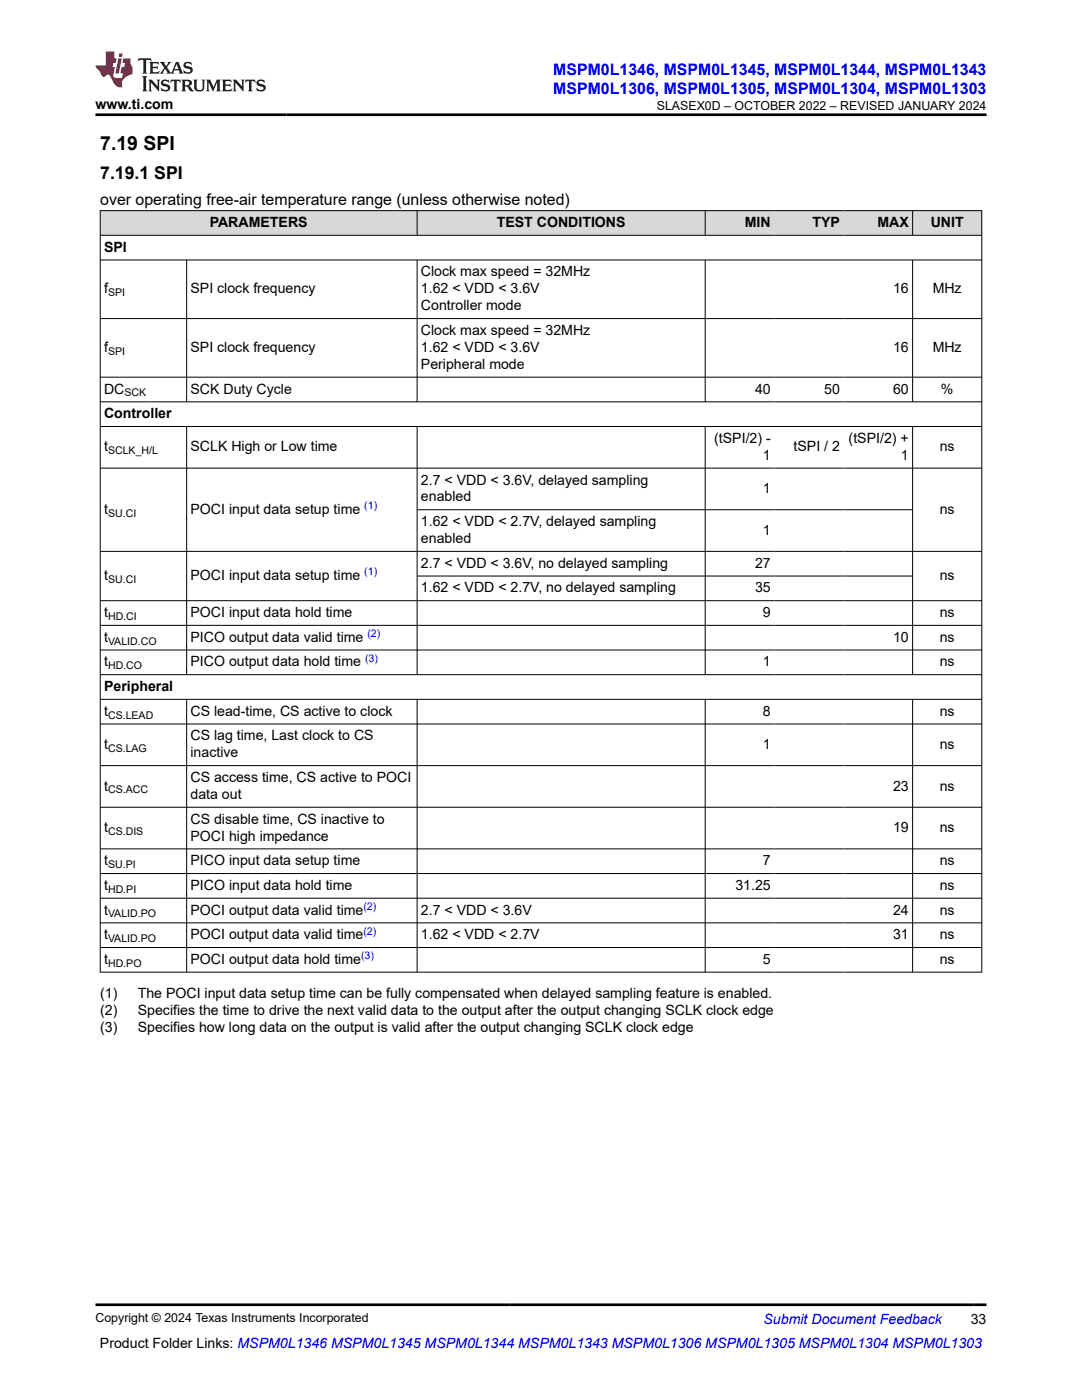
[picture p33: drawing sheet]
<svg xmlns="http://www.w3.org/2000/svg" width="216mm" height="279mm" viewBox="0 0 216 279" stroke-linecap="round" stroke-linejoin="round" font-family="sans-serif">
<defs><g id="words">
<text font-size="3.9" x="20" y="29.9">7.19 SPI</text>
<text font-size="3.5" x="20" y="35.7">7.19.1 SPI</text>
<g font-size="3.2" fill="#00f">
<text x="110.4" y="14.9">MSPM0L1346, MSPM0L1345, MSPM0L1344, MSPM0L1343</text>
<text x="110.4" y="18.7">MSPM0L1306, MSPM0L1305, MSPM0L1304, MSPM0L1303</text>
</g>
<text font-size="3.2" x="20" y="41">over operating free-air temperature range (unless otherwise noted)</text>
<g font-size="2.8">
<text x="19" y="21.8">www.ti.com</text>
<text x="41.8" y="45.3">PARAMETERS</text>
<text x="99.1" y="45.3">TEST CONDITIONS</text>
<text x="148.6" y="45.3">MIN</text>
<text x="162.1" y="45.3">TYP</text>
<text x="175.1" y="45.3">MAX</text>
<text x="185.7" y="45.3">UNIT</text>
<text x="20.8" y="50.2">SPI</text>
<text x="20.8" y="58.5">f</text>
<text x="38" y="58.5">SPI clock frequency</text>
<text x="84" y="55.2">Clock max speed = 32MHz</text>
<text x="84" y="58.5">1.62 &lt; VDD &lt; 3.6V</text>
<text x="178.2" y="58.5">16</text>
<text x="186.1" y="58.5">MHz</text>
<text x="84" y="61.9">Controller mode</text>
<text x="20.8" y="70.2">f</text>
<text x="38" y="70.2">SPI clock frequency</text>
<text x="84" y="66.9">Clock max speed = 32MHz</text>
<text x="84" y="70.2">1.62 &lt; VDD &lt; 3.6V</text>
<text x="178.2" y="70.2">16</text>
<text x="186.1" y="70.2">MHz</text>
<text x="84" y="73.6">Peripheral mode</text>
<text x="20.8" y="78.5">DC</text>
<text x="20.8" y="83.5">Controller</text>
<text x="38" y="78.5">SCK Duty Cycle</text>
<text x="150.7" y="78.5">40</text>
<text x="164.5" y="78.5">50</text>
<text x="178.2" y="78.5">60</text>
<text x="187.7" y="78.5">%</text>
<text x="142.5" y="88.4">(tSPI/2) -</text>
<text x="169.3" y="88.4">(tSPI/2) +</text>
<text x="20.8" y="90.1">t</text>
<text x="38" y="90.1">SCLK High or Low time</text>
<text x="152.2" y="91.8">1</text>
<text x="158.3" y="90.1">tSPI / 2</text>
<text x="179.8" y="91.8">1</text>
<text x="187.5" y="90.1">ns</text>
<text x="84" y="96.7">2.7 &lt; VDD &lt; 3.6V, delayed sampling</text>
<text x="84" y="100.1">enabled</text>
<text x="152.2" y="98.4">1</text>
<text x="20.8" y="102.5">t</text>
<text x="38" y="102.5">POCI input data setup time</text>
<text x="84" y="105">1.62 &lt; VDD &lt; 2.7V, delayed sampling</text>
<text x="152.2" y="106.7">1</text>
<text x="187.5" y="102.5">ns</text>
<text x="84" y="108.4">enabled</text>
<text x="84" y="113.3">2.7 &lt; VDD &lt; 3.6V, no delayed sampling</text>
<text x="150.7" y="113.3">27</text>
<text x="20.8" y="115.8">t</text>
<text x="38" y="115.8">POCI input data setup time</text>
<text x="84" y="118.2">1.62 &lt; VDD &lt; 2.7V, no delayed sampling</text>
<text x="150.7" y="118.2">35</text>
<text x="187.5" y="115.8">ns</text>
<text x="20.8" y="123.2">t</text>
<text x="38" y="123.2">POCI input data hold time</text>
<text x="152.2" y="123.2">9</text>
<text x="187.5" y="123.2">ns</text>
<text x="20.8" y="128.1">t</text>
<text x="38" y="128.1">PICO output data valid time</text>
<text x="178.2" y="128.1">10</text>
<text x="187.5" y="128.1">ns</text>
<text x="20.8" y="133">t</text>
<text x="20.8" y="137.9">Peripheral</text>
<text x="38" y="133">PICO output data hold time</text>
<text x="152.2" y="133">1</text>
<text x="187.5" y="133">ns</text>
<text x="20.8" y="142.8">t</text>
<text x="38" y="142.8">CS lead-time, CS active to clock</text>
<text x="152.2" y="142.8">8</text>
<text x="187.5" y="142.8">ns</text>
<text x="20.8" y="149.5">t</text>
<text x="38" y="147.8">CS lag time, Last clock to CS</text>
<text x="152.2" y="149.5">1</text>
<text x="187.5" y="149.5">ns</text>
<text x="38" y="151.1">inactive</text>
<text x="20.8" y="157.8">t</text>
<text x="38" y="156.1">CS access time, CS active to POCI</text>
<text x="38" y="159.5">data out</text>
<text x="178.2" y="157.8">23</text>
<text x="187.5" y="157.8">ns</text>
<text x="20.8" y="166.1">t</text>
<text x="38" y="164.4">CS disable time, CS inactive to</text>
<text x="38" y="167.8">POCI high impedance</text>
<text x="178.2" y="166.1">19</text>
<text x="187.5" y="166.1">ns</text>
<text x="20.8" y="172.7">t</text>
<text x="38" y="172.7">PICO input data setup time</text>
<text x="152.2" y="172.7">7</text>
<text x="187.5" y="172.7">ns</text>
<text x="20.8" y="177.6">t</text>
<text x="38" y="177.6">PICO input data hold time</text>
<text x="146.7" y="177.6">31.25</text>
<text x="187.5" y="177.6">ns</text>
<text x="20.8" y="182.5">t</text>
<text x="38" y="182.5">POCI output data valid time</text>
<text x="84" y="182.5">2.7 &lt; VDD &lt; 3.6V</text>
<text x="178.2" y="182.5">24</text>
<text x="187.5" y="182.5">ns</text>
<text x="20.8" y="187.5">t</text>
<text x="38" y="187.5">POCI output data valid time</text>
<text x="84" y="187.5">1.62 &lt; VDD &lt; 2.7V</text>
<text x="178.2" y="187.5">31</text>
<text x="187.5" y="187.5">ns</text>
<text x="20.8" y="192.4">t</text>
<text x="38" y="192.4">POCI output data hold time</text>
<text x="152.2" y="192.4">5</text>
<text x="187.5" y="192.4">ns</text>
<text x="20" y="199.2">(1)</text>
<text x="20" y="202.6">(2)</text>
<text x="27.5" y="199.2">The POCI input data setup time can be fully compensated when delayed sampling feature is enabled.</text>
<text x="27.5" y="202.6">Specifies the time to drive the next valid data to the output after the output changing SCLK clock edge</text>
<text x="20" y="205.9">(3)</text>
<text x="27.5" y="205.9">Specifies how long data on the output is valid after the output changing SCLK clock edge</text>
<text x="19.9" y="269">Product Folder Links: MSPM0L1346 MSPM0L1345 MSPM0L1344 MSPM0L1343 MSPM0L1306 MSPM0L1305 MSPM0L1304 MSPM0L1303</text>
<text x="193.7" y="264.2">33</text>
</g>
<text font-size="2.8" fill="#00f" x="152.4" y="264.2">Submit Document Feedback</text>
<g font-size="2.5">
<text x="131.1" y="21.9">SLASEX0D – OCTOBER 2022 – REVISED JANUARY 2024</text>
<text x="19" y="263.9">Copyright © 2024 Texas Instruments Incorporated</text>
</g>
<g font-size="2.1">
<text x="21.6" y="59.1">SPI</text>
<text x="21.6" y="70.8">SPI</text>
<text x="24.8" y="79.1">SCK</text>
<text x="21.6" y="90.6">SCLK_H/L</text>
<text x="21.6" y="103.1">SU.CI</text>
<text x="21.6" y="116.3">SU.CI</text>
<text x="21.6" y="123.7">HD.CI</text>
<text x="21.6" y="128.6">VALID.CO</text>
<text x="21.6" y="133.6">HD.CO</text>
<text x="21.6" y="143.4">CS.LEAD</text>
<text x="21.6" y="150">CS.LAG</text>
<text x="21.6" y="158.3">CS.ACC</text>
<text x="21.6" y="166.6">CS.DIS</text>
<text x="21.6" y="173.3">SU.PI</text>
<text x="21.6" y="178.2">HD.PI</text>
<text x="21.6" y="183.1">VALID.PO</text>
<text x="21.6" y="188">VALID.PO</text>
<text x="21.6" y="192.9">HD.PO</text>
</g>
<g font-size="2.1" fill="#00f">
<text x="72.7" y="101.6">(1)</text>
<text x="72.7" y="114.8">(1)</text>
<text x="73.3" y="127.1">(2)</text>
<text x="72.8" y="132.1">(3)</text>
<text x="72.5" y="181.6">(2)</text>
<text x="72.1" y="191.4">(3)</text>
<text x="72.5" y="186.5">(2)</text>
</g>
</g></defs>
<g fill="#d8d8d8">
<path d="M20 42h175.9v5h-175.9z" fill-rule="evenodd"/>
<path d="M20.1 42.1h63.1v4.8h-63.1z" fill-rule="evenodd"/>
<path d="M83.3 42.1h57.4v4.8h-57.4z" fill-rule="evenodd"/>
<path d="M140.8 42.1h13.7v4.8h-13.7z" fill-rule="evenodd"/>
<path d="M154.5 42.1h13.8v4.8h-13.8z" fill-rule="evenodd"/>
<path d="M168.3 42.1h13.7v4.8h-13.7z" fill-rule="evenodd"/>
<path d="M182.2 42.1h13.6v4.8h-13.6z" fill-rule="evenodd"/>
</g>
<g fill="none" stroke="#000" stroke-width=".2">
<path d="M19.9 42h176.1M19.9 47h176.1M19.9 51.9h176.1M20 42v152.1M37.2 51.9v28.4M83.2 42v5M83.2 51.9v28.4M140.7 42v5M140.7 51.9v28.4M182.1 42v5M182.1 51.9v28.4M195.9 42v152.1"/>
<path d="M19.9 63.6h176.1M19.9 75.3h176.1M19.9 80.2h176.1M19.9 85.1h176.1M19.9 93.4h176.1M37.2 85.1v49.6M83.2 85.1v49.6M140.7 85.1v49.6M182.1 85.1v49.6M19.9 110h176.1M19.9 119.9h176.1M83.2 101.7h99"/>
<path d="M83.2 115h99M19.9 124.8h176.1M19.9 129.7h176.1M19.9 134.6h176.1M19.9 139.6h176.1M37.2 139.6v54.5M83.2 139.6v54.5M140.7 139.6v54.5M182.1 139.6v54.5M19.9 144.5h176.1M19.9 152.8h176.1M19.9 161.1h176.1"/>
<path d="M19.9 169.4h176.1M19.9 174.3h176.1M19.9 179.3h176.1M19.9 184.2h176.1M19.9 189.1h176.1M19.9 194h176.1"/>
</g>
<path d="M27.7 11.6l-.2 .6 .5-.2h.6v.1v2.2l-.2 .4h1l-.2-.4v-2.2v-.1h.5l.5 .2-.1-.6zM29.8 12.4l.2 .3v1.6l-.2 .4h1.9l.1-.6a1.08 1.08 0 0 1-1.3 .2v-.7h.6l.4 .2v-.7l-.4 .2h-.6v-.5l.2-.2a1 1 0 0 1 1 .3l-.1-.5zM31.8 12.4l1 1.1-1 1.2h.9l-.2-.2 .4-.8 .5 .8-.2 .2h1.6l-.2-.2 .1-.5h1l.1 .5-.1 .2h.9l-.2-.4-.8-1.9h-.5l-1 2.1-.8-1.1 .9-1h-.8l.2 .2-.5 .6-.3-.6 .1-.2zM35.2 12.8l.4 1h-.8zM36.8 12.5a.65 .65 0 0 0-.2 .7 .65 .65 0 0 0 .6 .5l.7 .1 .1 .3a.79 .79 0 0 1-.7 .4 .79 .79 0 0 1-.7-.5l.1 .7 .2-.1a.93 .93 0 0 0 1.1 0 .93 .93 0 0 0 .4-.9 1.46 1.46 0 0 0-1.2-.6l-.1-.3a1.09 1.09 0 0 1 1.2 .2l-.2-.6-.1 .1-.6-.2zM28.4 15.2l.2 .4v2.2l-.2 .4h1l-.2-.4v-2.2l.2-.4zM29.6 15.9l.2 .4v1.5l-.2 .4h.8l-.3-.4v-1.3l1.7 1.8v-2l.2-.4h-.8l.2 .2 .1 1.1-1.2-1.3zM32.3 16a.65 .65 0 0 0-.2 .8 .65 .65 0 0 0 .7 .4l.6 .2 .1 .2a.79 .79 0 0 1-.7 .4 .79 .79 0 0 1-.7-.5l.1 .7 .2-.1a.93 .93 0 0 0 1.1 .1 .93 .93 0 0 0 .4-1 1.46 1.46 0 0 0-1.2-.5l-.1-.4a1.09 1.09 0 0 1 1.2 .2l-.2-.6-.1 .1-.6-.1zM34.1 15.9l-.1 .6a.63 .63 0 0 1 .7-.3l.1 1.6-.3 .4h1l-.2-.4v-1.6a.66 .66 0 0 1 .8 .3l-.1-.6zM36.2 15.9l.2 .4v1.5l-.2 .4h.9l-.2-.2v-.7h.5l.1 .2a.79 .79 0 0 0 1.2 .6l-1-.9a.61 .61 0 0 0 .6-.6 .61 .61 0 0 0-.5-.7zM36.9 16.2h.2a.47 .47 0 0 1 .5 .1 .47 .47 0 0 1 .1 .5l-.2 .1-.6 .1zM38.5 15.9l.2 .2a2.27 2.27 0 0 0 .4 2 1.04 1.04 0 0 0 1.7-.7v-1.3l.2-.2h-.8l.2 .4v1.1a.6 .6 0 0 1-.6 .6 .6 .6 0 0 1-.6-.6v-1.1l.3-.4zM41.1 15.9l.2 .4v1.5l-.2 .4h.7l-.2-.4v-1.4l.9 1.9 .8-1.9v1.4l-.2 .4h1l-.3-.4v-1.5l.3-.4h-.8l-.7 1.5-.7-1.5zM44.3 15.9l.2 .4v1.5l-.2 .4h1.9l.1-.6a1.09 1.09 0 0 1-1.3 .2v-.7h.6l.4 .2v-.6l-.4 .2h-.6v-.6l.2-.1a1.01 1.01 0 0 1 1 .3l-.1-.6zM46.4 15.9l.3 .4v1.5l-.3 .4h.8l-.2-.4v-1.3l1.6 1.8v-2l.2-.4h-.7l.2 .2v1.1l-1.2-1.3zM49 15.9l-.1 .6a.63 .63 0 0 1 .8-.3v1.6l-.3 .4h1l-.2-.4v-1.6a.66 .66 0 0 1 .8 .3l-.1-.6zM51.4 16a.65 .65 0 0 0-.2 .8 .65 .65 0 0 0 .6 .4l.6 .2 .2 .2a.79 .79 0 0 1-.8 .4 .79 .79 0 0 1-.6-.5l.1 .7 .2-.1a.93 .93 0 0 0 1 .1 .93 .93 0 0 0 .5-1 1.46 1.46 0 0 0-1.3-.5l-.1-.4a1.09 1.09 0 0 1 1.3 .2l-.2-.6-.2 .1-.5-.1z" fill="#231f20"/>
<path d="M21.1 10.3v2.7h-2.1l.1 .4 .9 1a.95 .95 0 0 0 .9 .9 .59 .59 0 0 1 .6-.4 .59 .59 0 0 1 .5 .3l.4 .8a1.59 1.59 0 0 0 2.1 1.4 1.61 1.61 0 0 1 1-2.3l1-.3-.1-1.5a1.59 1.59 0 0 1-.4-1.7h-1.4l-.2 .9h.5l-.1 .9h-.5l-.2 .9v.3l.4 .1-.2 .9h-.6a.73 .73 0 0 1-1.1-.7l.3-1.5h-.5l.2-.9h.5l.2-.9h-.5v-1.3zM23.6 11.6l-.6 3.1h.7l.6-3.1zM23.8 10.7l-.1 .6h.7l.1-.6z" fill="#ed1c24"/>
<path d="M19 22.9h177.8M19 260.4h177.8" fill="none" stroke="#000" stroke-width=".53"/>
<use href="#words"/>
</svg>
